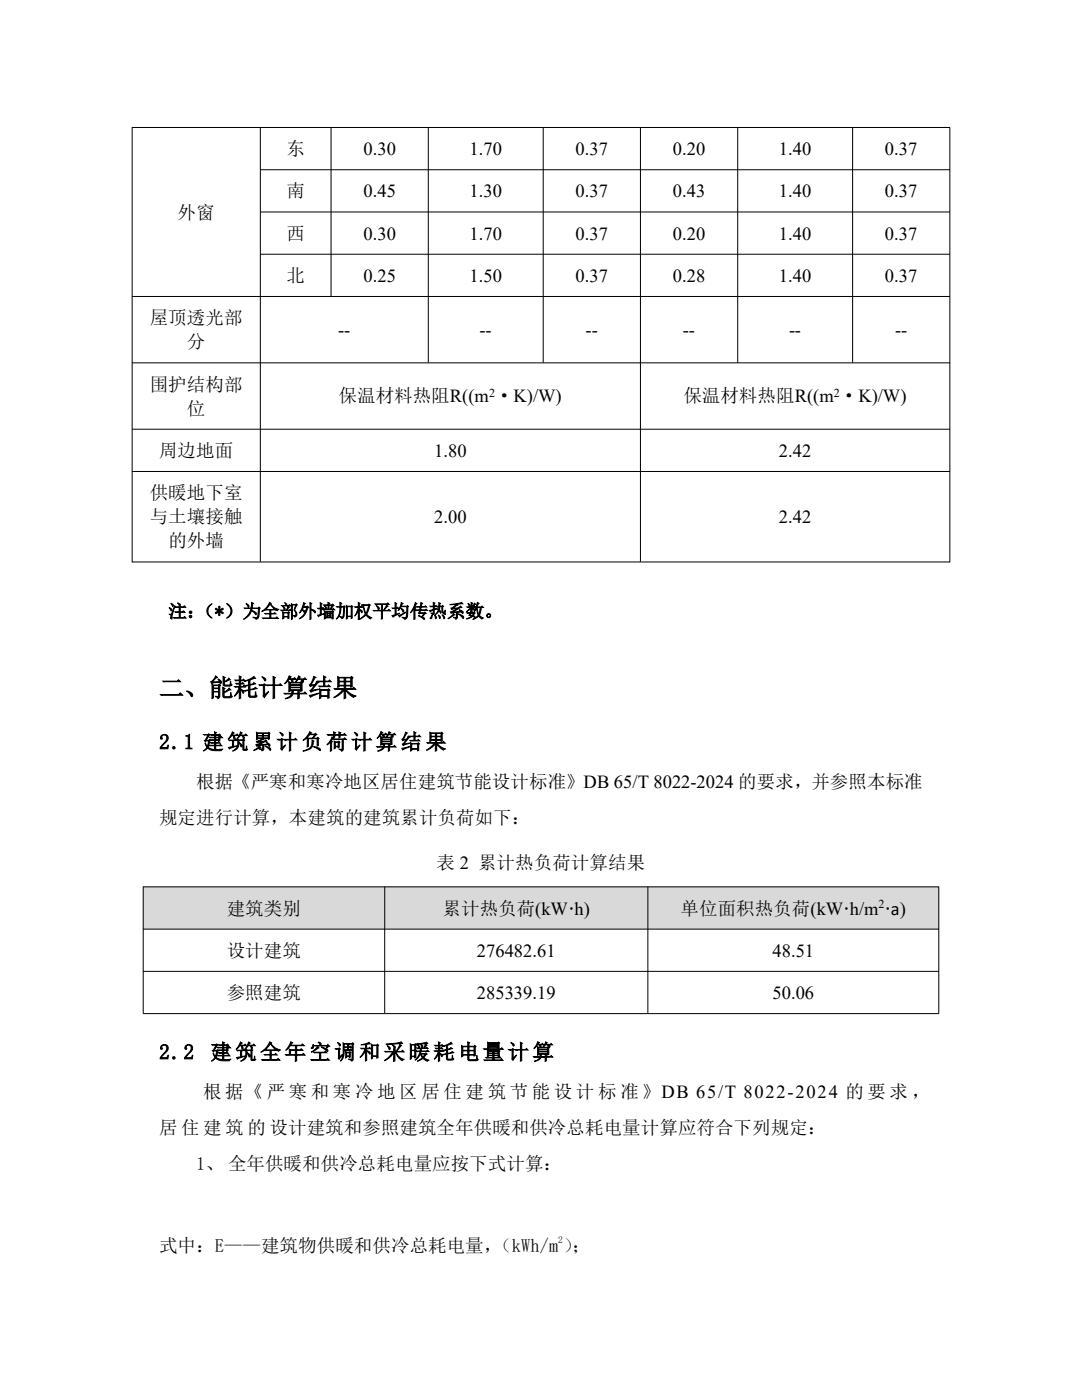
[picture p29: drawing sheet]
<svg xmlns="http://www.w3.org/2000/svg" width="216mm" height="279mm" viewBox="0 0 216 279" stroke-linecap="round" stroke-linejoin="round" font-family="sans-serif">
<defs><g id="words">
<text font-size="5" x="31.7" y="139">二、能耗计算结果</text>
<g font-size="4.2">
<text x="31.7" y="149.5">2.1 建筑累计负荷计算结果</text>
<text x="31.7" y="211.4">2.2</text>
<text x="42" y="211.4">建筑全年空调和采暖耗电量计算</text>
</g>
<g font-size="3.7">
<text x="57.1" y="31">东</text>
<text x="72.5" y="31">0.30</text>
<text x="93.7" y="31">1.70</text>
<text x="114.8" y="31">0.37</text>
<text x="134.2" y="31">0.20</text>
<text x="155.4" y="31">1.40</text>
<text x="176.6" y="31">0.37</text>
<text x="57.1" y="39.4">南</text>
<text x="72.5" y="39.4">0.45</text>
<text x="93.7" y="39.4">1.30</text>
<text x="114.8" y="39.4">0.37</text>
<text x="134.2" y="39.4">0.43</text>
<text x="155.4" y="39.4">1.40</text>
<text x="176.6" y="39.4">0.37</text>
<text x="35.4" y="43.6">外窗</text>
<text x="57.1" y="47.9">西</text>
<text x="72.5" y="47.9">0.30</text>
<text x="93.7" y="47.9">1.70</text>
<text x="114.8" y="47.9">0.37</text>
<text x="134.2" y="47.9">0.20</text>
<text x="155.4" y="47.9">1.40</text>
<text x="176.6" y="47.9">0.37</text>
<text x="57.1" y="56.3">北</text>
<text x="72.5" y="56.3">0.25</text>
<text x="93.7" y="56.3">1.50</text>
<text x="114.8" y="56.3">0.37</text>
<text x="134.2" y="56.3">0.28</text>
<text x="155.4" y="56.3">1.40</text>
<text x="176.6" y="56.3">0.37</text>
<text x="29.9" y="64.7">屋顶透光部</text>
<text x="37.3" y="69.5">分</text>
<text x="67.5" y="67.1">--</text>
<text x="95.7" y="67.1">--</text>
<text x="116.8" y="67.1">--</text>
<text x="136.3" y="67.1">--</text>
<text x="157.4" y="67.1">--</text>
<text x="178.6" y="67.1">--</text>
<text x="29.9" y="78">围护结构部</text>
<text x="37.3" y="82.8">位</text>
<text x="67.6" y="80.3">保温材料热阻R((m ·K)/W)</text>
<text x="136.4" y="80.3">保温材料热阻R((m ·K)/W)</text>
<text x="31.7" y="91.2">周边地面</text>
<text x="86.6" y="91.2">1.80</text>
<text x="155.4" y="91.2">2.42</text>
<text x="29.9" y="99.6">供暖地下室</text>
<text x="29.9" y="104.5">与土壤接触</text>
<text x="86.6" y="104.5">2.00</text>
<text x="155.4" y="104.5">2.42</text>
<text x="33.6" y="109.2">的外墙</text>
<text x="33.6" y="123.2">注：</text>
<text x="39.2" y="123.2">（*）为全部外墙加权平均传热系数。</text>
<text x="39.2" y="157.2">根据《严寒和寒冷地区居住建筑节能设计标准》DB 65/T 8022-2024 的要求，并参照本标准</text>
<text x="31.7" y="164.4">规定进行计算，本建筑的建筑累计负荷如下：</text>
<text x="87.1" y="173.4">表 2 累计热负荷计算结果</text>
<text x="45.3" y="182.5">建筑类别</text>
<text x="88.3" y="182.5">累计热负荷(kW·h)</text>
<text x="135.8" y="182.5">单位面积热负荷(kW·h/m ·a)</text>
<text x="45.3" y="190.9">设计建筑</text>
<text x="95.1" y="190.9">276482.61</text>
<text x="154.1" y="190.9">48.51</text>
<text x="45.3" y="199.4">参照建筑</text>
<text x="95.1" y="199.4">285339.19</text>
<text x="154.1" y="199.4">50.06</text>
<text x="40.6" y="219.1">根 据《 严 寒 和 寒 冷 地 区 居 住 建 筑 节 能 设 计 标 准 》DB 65/T 8022-2024 的 要 求 ，</text>
<text x="31.7" y="226.3">居 住 建 筑 的 设计建筑和参照建筑全年供暖和供冷总耗电量计算应符合下列规定：</text>
<text x="39.2" y="233.6">1、 全年供暖和供冷总耗电量应按下式计算：</text>
<text x="31.7" y="249.9">式中：E——建筑物供暖和供冷总耗电量，</text>
<text x="98.4" y="249.9">（kWh/m ）</text>
<text x="114.2" y="249.9">；</text>
</g>
<g font-size="2.4">
<text x="97.6" y="79.1">2</text>
<text x="166.4" y="79.1">2</text>
<text x="175.3" y="181.3">2</text>
</g>
<text font-size="1.9" x="111.4" y="248">2</text>
</g></defs>
<g fill="none" stroke="#000" stroke-width=".2">
<path d="M26.3 25.4h163.3M26.4 25.4v86.8M51.9 33.9h137.7M51.9 25.4v86.7M66.1 25.4v33.7M85.5 25.4v47M108.4 25.4v47M127.8 25.4v86.7M147.2 25.4v47M170.1 25.4v47M189.5 25.5v86.7M26.3 59.2h163.3"/>
<path d="M51.9 42.3h137.7M51.9 50.7h137.7M26.3 72.4h163.3M26.3 85.7h163.3M26.3 94.1h163.3M26.3 112.2h163.3"/>
</g>
<g fill="#d9d9d9">
<path d="M28.6 177h48.2v8.4h-48.2z" fill-rule="evenodd"/>
<path d="M76.8 177h52.5v8.4h-52.5z" fill-rule="evenodd"/>
<path d="M129.3 177h58v8.4h-58z" fill-rule="evenodd"/>
</g>
<path d="M28.5 177h158.9M28.6 177v25.2M76.8 177v25.2M129.3 177v25.2M187.3 177v25.2M28.5 185.4h158.9M28.5 193.9h158.9M28.5 202.3h158.9" fill="none" stroke="#000" stroke-width=".2"/>
<use href="#words"/>
</svg>
